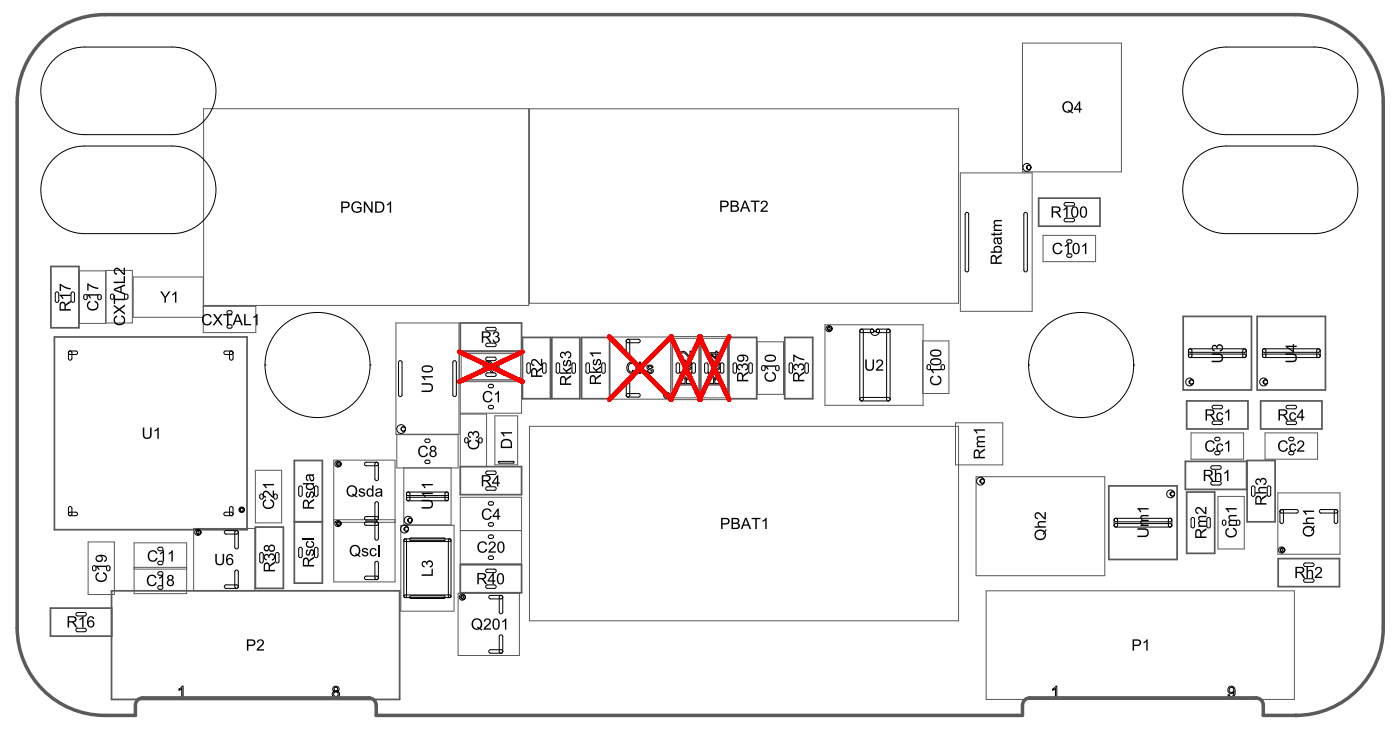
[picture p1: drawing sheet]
<svg xmlns="http://www.w3.org/2000/svg" width="266mm" height="141mm" viewBox="0 0 266 141" stroke-linecap="round" stroke-linejoin="round" font-family="sans-serif">
<g fill="none" stroke="#5a5a5a" stroke-width=".33">
<path d="M197.3 37.6h11.7v5.4h-11.7zM9.7 50.6h5.3v11.7h-5.3zM10.3 64h36.6v36.6h-36.6zM87.5 61.4h11.6v5.3h-11.6zM99.3 64.1h5.3v11.6h-5.3zM104.8 64.1h5.4v11.6h-5.4zM110.5 64.1h5.3v11.6h-5.3zM138.4 64.1h5.4v11.6h-5.4zM149.1 64.1h5.3v11.6h-5.3zM224.8 60.1h13v14h-13zM225.5 76.2h11.6v5.3h-11.6zM238.9 60.1h12.9v14h-12.9z"/>
<path d="M239.5 76.2h11.7v5.3h-11.7zM55.9 87.5h5.3v23.3h-5.3zM55.9 99.1h5.3M87.5 88.6h11.6v5.4h-11.6zM225.2 87.6h11.7v5.4h-11.7zM225.5 93.5h5.3v11.6h-5.3zM236.9 87.5h5.4v11.6h-5.4zM9.6 115.5h11.6v5.3h-11.6zM21.2 112.2h54.7v20.7h-54.7zM48.5 100.1h5.3v11.7h-5.3zM87.5 107.3h11.6v5.3h-11.6zM210.7 106.3v-14h12.9v14h-12.9"/>
<path d="M242.8 106.1h11.7v5.3h-11.7z"/>
</g>
<g fill="none" stroke="#5a5a5a" stroke-width=".19">
<path d="M194.3 8.2h18.8v24.4h-18.8zM38.7 20.6h61.7v37.4h-61.7zM100.6 20.7h81.5v36.9h-81.5zM182.5 32.8h13.6v26.3h-13.6zM15.1 51.5h5v9.9h-5zM20.2 51.4h4.9v10h-4.9zM38.6 58.2h10v5h-10v-10.6h-13.3v7.7h13.3M198.2 44.7h10v5h-10zM75.2 61.4h12v21.1h-12zM87.3 66.9l.3 .1v5.3l-.1 .2-.2-.2zM87.3 66.9l11.8-.1 .2 .2-.2 .2h-11.6zM87.5 72.2l-.2 .1 .2 .2h11.6l.2-.2-.2-.1"/>
<path d="M87.5 72.2v6.3h11.6v-6.3M87.5 78.7h4.9v9.9h-4.9zM87.5 72.2h11.6M94 79h4.3v9.3h-4.3zM99 66.9l.3 .1v5.3l-.2 .2-.2-.2zM115.8 64h11.7v11.8h-11.7zM127.5 64.1l.1-.2 .2 .2v11.6l-.2 .2-.1-.2M127.5 75.6h5.5l.1 .1-.1 .2h-5.4zM127.5 64l5.5-.1 .1 .2-.1 .2h-5.4zM132.8 64l.3 .1v11.6l-.1 .2-.2-.2zM132.9 64l.3 .1v11.6l-.2 .2-.1-.2zM132.9 75.6h5.5l.1 .1-.1 .2h-5.4z"/>
<path d="M132.9 64l5.5-.1 .1 .2-.1 .2h-5.4zM138.2 64l.3 .1v11.6l-.1 .2-.2-.2zM143.9 64.9h5v10h-5zM175.3 64.8h5v9.9h-5zM175.4 61.7v15.3h-18.7v-15.3h18.7M48.5 89.3h5v10h-5zM63.4 87.4h11.7v23.1h-11.7zM63.4 99.2h11.7M63.4 98.7h11.7M75.4 82.6h11.6v6.3h-11.6zM76.2 99.8h10.1v16.3h-10.1zM76.7 88.9v10.8h9v-10.8"/>
<path d="M87.5 94.5h11.6v12.6h-11.6zM100.6 81h81.5v36.9h-81.5zM181.5 80.3h9v8h-9zM185.4 90.6h24.5v18.8h-24.5zM226.3 82.2h10v5h-10zM231.4 94.3h5v10h-5zM240.4 82.2h9.9v5h-9.9zM242.8 93.6h11.8v11.7h-11.8zM16.7 102.9h5v10h-5zM25.5 103.1h10v9.7h-10zM25.5 107.8h10M25.5 108.1h10"/>
<path d="M36.8 100.4h11.6v11.8h-11.6zM87 112.7h11.7v11.8h-11.7zM87.5 100.8h11.6M187.3 112.2h58.6v20.7h-58.6M187.4 112.2v20.7"/>
</g>
<path d="M87.3 66.8l12 5.7M99.3 66.8l-12 5.7M115.7 63.9l11.8 12M127.5 63.9l5.6 12M127.5 63.9l-11.8 12M132.9 63.9l5.6 12M133.1 63.9l-5.6 12M138.5 63.9l-5.6 12" fill="none" stroke="#f00" stroke-width=".85"/>
<g fill="none" stroke="#000" stroke-width=".19">
<path d="M202.3 38.5h1.5a.33 .33 0 0 1 .4 .3 .33 .33 0 0 1-.4 .3h-1.3a.33 .33 0 0 1-.3-.2 .33 .33 0 0 1 .1-.4zM10.7 55.5a.33 .33 0 0 1 .5 .3v1.3a.33 .33 0 0 1-.4 .3 .33 .33 0 0 1-.3-.3v-1.3zM13.7 55.5a.33 .33 0 0 1 .5 .3v1.3a.33 .33 0 0 1-.4 .3 .33 .33 0 0 1-.3-.3v-1.3zM16.1 56a.33 .33 0 0 1 .5 .3v.3a.33 .33 0 0 1-.4 .3 .33 .33 0 0 1-.3-.3zM18.7 56a.33 .33 0 0 1 .5 .3v.3a.33 .33 0 0 1-.3 .3 .33 .33 0 0 1-.3-.3zM21.1 55.9a.33 .33 0 0 1 .5 .3v.3a.33 .33 0 0 1-.3 .4 .33 .33 0 0 1-.3-.4zM23.8 55.9a.33 .33 0 0 1 .5 .3v.3a.33 .33 0 0 1-.3 .4 .33 .33 0 0 1-.4-.4zM43.3 59.1l.5-.1a.33 .33 0 0 1 .3 .4 .33 .33 0 0 1-.3 .3h-.4a.33 .33 0 0 1-.3-.3 .33 .33 0 0 1 .2-.3zM183.5 40.4a.33 .33 0 0 1 .5 .3v10.6a.33 .33 0 0 1-.3 .4 .33 .33 0 0 1-.3-.4v-10.6zM194.6 40.5a.33 .33 0 0 1 .3-.2 .33 .33 0 0 1 .3 .4v10.6a.33 .33 0 0 1-.3 .4 .33 .33 0 0 1-.4-.4zM202.3 41.5h1.5a.33 .33 0 0 1 .4 .3 .33 .33 0 0 1-.4 .3h-1.3a.33 .33 0 0 1-.3-.2 .33 .33 0 0 1 .1-.4zM202.7 48.4l.6-.2a.33 .33 0 0 1 .4 .3 .33 .33 0 0 1-.4 .4h-.3a.33 .33 0 0 1-.3-.5z"/>
<path d="M202.7 45.7l.6-.2a.33 .33 0 0 1 .4 .4 .33 .33 0 0 1-.4 .3h-.3a.33 .33 0 0 1-.3-.5zM13.2 66.7h1.2a.33 .33 0 0 1 .3 .3 .33 .33 0 0 1-.3 .3h-1.1a.33 .33 0 0 1-.3-.2 .33 .33 0 0 1 .2-.4zM13.2 66.7a.33 .33 0 0 1 .5 .3v1.1a.33 .33 0 0 1-.4 .3 .33 .33 0 0 1-.3-.3v-1.1zM42.7 66.7h1.2a.33 .33 0 0 1 .4 .3 .33 .33 0 0 1-.4 .3h-1a.33 .33 0 0 1-.4-.2 .33 .33 0 0 1 .2-.4zM43.3 61.7h.5a.33 .33 0 0 1 .3 .3 .33 .33 0 0 1-.3 .3h-.4a.33 .33 0 0 1-.3-.2 .33 .33 0 0 1 .2-.4zM43.8 66.7a.33 .33 0 0 1 .5 .3v1.1a.33 .33 0 0 1-.4 .3 .33 .33 0 0 1-.3-.3v-1.1zM75.9 68.6a.33 .33 0 0 1 .5 .2v6.2a.33 .33 0 0 1-.3 .3 .33 .33 0 0 1-.4-.3v-6.2zM86.2 68.6a.33 .33 0 0 1 .5 .2v6.2a.33 .33 0 0 1-.3 .3 .33 .33 0 0 1-.4-.3v-6.2zM91.8 68.6h1.2l.4 .2v.7l-.5 .3 .8 1h-.4l-.5-.8-.4-.2h-.3v1h-.3zM92.1 68.9h.9l.2 .2v.3l-.3 .1-.8 .1zM92.4 70.9l1.5-.1a.33 .33 0 0 1 .4 .4 .33 .33 0 0 1-.4 .3h-1.3a.33 .33 0 0 1-.3-.2 .33 .33 0 0 1 .1-.4zM92.4 67.9l1.5-.1a.33 .33 0 0 1 .4 .4 .33 .33 0 0 1-.4 .3h-1.3a.33 .33 0 0 1-.3-.2 .33 .33 0 0 1 .1-.4z"/>
<path d="M92.4 62.2h1.5a.33 .33 0 0 1 .4 .3 .33 .33 0 0 1-.4 .3h-1.3a.33 .33 0 0 1-.3-.2 .33 .33 0 0 1 .1-.4zM92.4 65.2h1.5a.33 .33 0 0 1 .4 .3 .33 .33 0 0 1-.4 .3h-1.3a.33 .33 0 0 1-.3-.2 .33 .33 0 0 1 .1-.4zM92.9 73h.5a.33 .33 0 0 1 .4 .3 .33 .33 0 0 1-.4 .4h-.3a.33 .33 0 0 1-.3-.3 .33 .33 0 0 1 .1-.4zM92.9 77h.5a.33 .33 0 0 1 .4 .3 .33 .33 0 0 1-.4 .4h-.3a.33 .33 0 0 1-.3-.3 .33 .33 0 0 1 .1-.4zM94 69.1l.6-.5h.2v2.2h-.2v-1.7l-.6 .3zM100.3 69a.33 .33 0 0 1 .5 .3v1.3a.33 .33 0 0 1-.4 .3 .33 .33 0 0 1-.3-.3v-1.3zM103.3 69a.33 .33 0 0 1 .5 .3v1.3a.33 .33 0 0 1-.4 .3 .33 .33 0 0 1-.3-.3v-1.3zM105.8 69a.33 .33 0 0 1 .5 .3v1.3a.33 .33 0 0 1-.3 .3 .33 .33 0 0 1-.3-.3v-1.3zM108.8 69a.33 .33 0 0 1 .5 .3v1.3a.33 .33 0 0 1-.3 .3 .33 .33 0 0 1-.3-.3v-1.3zM111.5 69a.33 .33 0 0 1 .5 .3v1.3a.33 .33 0 0 1-.3 .3 .33 .33 0 0 1-.4-.3v-1.3zM114.5 69a.33 .33 0 0 1 .5 .3v1.3a.33 .33 0 0 1-.3 .3 .33 .33 0 0 1-.4-.3v-1.3zM119.1 74.8h2.2a.33 .33 0 0 1 .3 .3 .33 .33 0 0 1-.3 .3h-2a.33 .33 0 0 1-.3-.2 .33 .33 0 0 1 .1-.4z"/>
<path d="M119.1 64.5l2.2-.1a.33 .33 0 0 1 .3 .4 .33 .33 0 0 1-.3 .3h-2a.33 .33 0 0 1-.3-.2 .33 .33 0 0 1 .1-.4zM119.1 64.5a.33 .33 0 0 1 .5 .3v2.8a.33 .33 0 0 1-.3 .3 .33 .33 0 0 1-.3-.3v-2.8zM119.1 72a.33 .33 0 0 1 .5 .3v2.8a.33 .33 0 0 1-.3 .3 .33 .33 0 0 1-.3-.3v-2.8zM119.4 69l.7-.2 .6 .2 .4 .6-.1 .8a.26 .26 0 0 0-.2 .3 .26 .26 0 0 0 .4 .2l-.1 .2-.5-.3-.6 .1-.6-.2-.3-.9zM119.6 69.2l.4-.2 .5 .1 .3 .4v.5a.35 .35 0 0 1-.1 .5 .35 .35 0 0 1-.5-.2l-.1 .2 .3 .2h-.5l-.4-.3-.1-.6zM121.5 68.8h.2v1.2l.7-.6h.3l-.6 .6 .7 .9h-.4l-.5-.8-.2 .2v.6h-.2zM123 69.5l.5-.2 .5 .2 .1 .3h-.3l-.3-.2-.3 .2 .9 .4v.4l-.2 .3h-.6l-.4-.2v-.2l.2-.1 .3 .3 .5-.2-.1-.1-.8-.4-.1-.2zM128.6 69a.33 .33 0 0 1 .5 .3v1.3a.33 .33 0 0 1-.3 .3 .33 .33 0 0 1-.3-.3v-1.3zM129.4 66.9l.3-.2 .4 .1 1 1v-1.1h.2v1.4l-.4-.1-.8-.9-.3-.1-.3 .1-.1 .3 .1 .3 .3 .1v.3l-.3-.1-.3-.5zM129.4 71.6l.3-.2 .4 .1 .3 .5 .9-.8v.4l-.7 .5-.2 .4v.3h.9v.3h-2.1v-1.2zM129.5 71.8l.3-.1 .3 .2 .1 .9h-.8zM129.8 69.8l.6 .6 .9-.7v.3l-.7 .6 .1 .1h.6v.3h-2.1v-.3h1.2l-.6-.6z"/>
<path d="M129.9 68.5l.3-.1v.2l-.2 .4 .2 .3 .4-.9h.5l.3 .4-.1 .6-.4 .2-.1-.2 .3-.2 .1-.2-.1-.3-.2-.1-.4 .9h-.5l-.2-.4zM131.6 69a.33 .33 0 0 1 .5 .3v1.3a.33 .33 0 0 1-.3 .3 .33 .33 0 0 1-.3-.3v-1.3zM134 69a.33 .33 0 0 1 .5 .3v1.3a.33 .33 0 0 1-.3 .3 .33 .33 0 0 1-.3-.3v-1.3zM134.6 67h1.4v-.3h.2v.3h.6v.3h-.6v.9h-.2l-1.4-1zM134.8 71.6l.3-.2 .4 .1 .3 .5 1-.8v.4l-.8 .5-.2 .4v.3h1v.3h-2.2v-1.2zM135 71.8l.2-.1 .3 .2 .1 .9h-.7zM135 67.3h1v.6zM135.2 69.8l.6 .6 1-.7v.3l-.8 .6 .1 .1h.7v.3h-2.2v-.3h1.2l-.6-.6zM135.3 68.5l.3-.1v.2l-.2 .4 .2 .3 .4-.9h.6l.2 .4-.1 .6-.4 .2v-.2l.2-.2 .1-.2-.1-.3-.2-.1-.4 .9h-.5l-.2-.4zM137 69a.33 .33 0 0 1 .5 .3v1.3a.33 .33 0 0 1-.3 .3 .33 .33 0 0 1-.3-.3v-1.3zM139.4 69a.33 .33 0 0 1 .5 .3v1.3a.33 .33 0 0 1-.3 .3 .33 .33 0 0 1-.3-.3v-1.3zM142.4 69a.33 .33 0 0 1 .5 .3v1.3a.33 .33 0 0 1-.3 .3 .33 .33 0 0 1-.3-.3v-1.3z"/>
<path d="M144.9 69.5a.33 .33 0 0 1 .5 .3v.3a.33 .33 0 0 1-.4 .3 .33 .33 0 0 1-.3-.3zM147.5 69.5a.33 .33 0 0 1 .5 .3v.3a.33 .33 0 0 1-.3 .3 .33 .33 0 0 1-.3-.3zM150.1 69a.33 .33 0 0 1 .5 .3v1.3a.33 .33 0 0 1-.3 .3 .33 .33 0 0 1-.4-.3v-1.3zM153.1 69a.33 .33 0 0 1 .5 .3v1.3a.33 .33 0 0 1-.3 .3 .33 .33 0 0 1-.4-.3v-1.3zM163.4 75.7l.3-.2h5.1a.33 .33 0 0 1 .3 .3 .33 .33 0 0 1-.3 .4h-5.1a.33 .33 0 0 1-.3-.5zM163.4 62.7l.3-.2h2a.33 .33 0 0 1 .3 .3 .33 .33 0 0 1-.3 .4h-2a.33 .33 0 0 1-.3-.5zM163.4 62.7a.33 .33 0 0 1 .4-.2 .33 .33 0 0 1 .2 .3v13a.33 .33 0 0 1-.3 .4 .33 .33 0 0 1-.3-.4zM165.4 62.8a.87 .87 0 0 0 .8 .9 .87 .87 0 0 0 .9-.9M166 62.8l.2 .3 .2-.3M166.6 62.6l2.2-.1a.33 .33 0 0 1 .3 .3 .33 .33 0 0 1-.3 .4h-2a.33 .33 0 0 1-.3-.3 .33 .33 0 0 1 .1-.3zM168.6 62.6a.33 .33 0 0 1 .5 .2v13a.33 .33 0 0 1-.3 .4 .33 .33 0 0 1-.3-.4v-13zM176.3 69.3a.33 .33 0 0 1 .5 .3v.3a.33 .33 0 0 1-.3 .4 .33 .33 0 0 1-.4-.4z"/>
<path d="M179 69.3a.33 .33 0 0 1 .5 .3v.3a.33 .33 0 0 1-.4 .4 .33 .33 0 0 1-.3-.4zM225.8 67.4l.3-.1h10.3a.33 .33 0 0 1 .4 .3 .33 .33 0 0 1-.4 .3h-10.3a.33 .33 0 0 1-.3-.5zM226 66.3a.33 .33 0 0 1 .5 .3v1a.33 .33 0 0 1-.4 .3 .33 .33 0 0 1-.3-.3v-1zM226 66.3h10.4a.33 .33 0 0 1 .4 .3 .33 .33 0 0 1-.4 .3h-10.3a.33 .33 0 0 1-.3-.2 .33 .33 0 0 1 .2-.4zM230.5 77h1.5a.33 .33 0 0 1 .3 .3 .33 .33 0 0 1-.3 .4h-1.4a.33 .33 0 0 1-.3-.3 .33 .33 0 0 1 .2-.4zM236.3 66.3a.33 .33 0 0 1 .5 .3v1a.33 .33 0 0 1-.4 .3 .33 .33 0 0 1-.3-.3v-1zM240 66.3a.33 .33 0 0 1 .5 .3v1a.33 .33 0 0 1-.3 .3 .33 .33 0 0 1-.3-.3v-1zM240 67.3h10.5a.33 .33 0 0 1 .3 .3 .33 .33 0 0 1-.3 .3h-10.3a.33 .33 0 0 1-.3-.2 .33 .33 0 0 1 .1-.4zM240 66.3h10.5a.33 .33 0 0 1 .3 .3 .33 .33 0 0 1-.3 .3h-10.3a.33 .33 0 0 1-.3-.2 .33 .33 0 0 1 .1-.4zM244.5 77h1.5a.33 .33 0 0 1 .3 .3 .33 .33 0 0 1-.3 .4h-1.3a.33 .33 0 0 1-.3-.3 .33 .33 0 0 1 .1-.4zM250.3 66.3a.33 .33 0 0 1 .5 .3v1a.33 .33 0 0 1-.3 .3 .33 .33 0 0 1-.3-.3v-1zM13.2 96.3a.33 .33 0 0 1 .5 .2v1.1a.33 .33 0 0 1-.4 .4 .33 .33 0 0 1-.3-.4v-1.1z"/>
<path d="M13.2 97.3h1.2a.33 .33 0 0 1 .3 .3 .33 .33 0 0 1-.3 .4h-1.1a.33 .33 0 0 1-.3-.3 .33 .33 0 0 1 .2-.4zM42.7 97.3h1.2a.33 .33 0 0 1 .4 .3 .33 .33 0 0 1-.4 .4h-1a.33 .33 0 0 1-.4-.3 .33 .33 0 0 1 .2-.4zM43.8 96.3a.33 .33 0 0 1 .5 .2v1.1a.33 .33 0 0 1-.4 .4 .33 .33 0 0 1-.3-.4v-1.1zM49.5 93.9a.33 .33 0 0 1 .5 .3v.3a.33 .33 0 0 1-.3 .3 .33 .33 0 0 1-.3-.3zM52.2 93.9a.33 .33 0 0 1 .5 .3v.3a.33 .33 0 0 1-.4 .3 .33 .33 0 0 1-.3-.3zM56.8 92.5a.33 .33 0 0 1 .4-.2 .33 .33 0 0 1 .2 .3v1.4a.33 .33 0 0 1-.3 .3 .33 .33 0 0 1-.3-.3zM59.9 92.3a.33 .33 0 0 1 .5 .3v1.4a.33 .33 0 0 1-.3 .3 .33 .33 0 0 1-.3-.3v-1.4zM69.4 98.2l2.2-.1a.33 .33 0 0 1 .3 .4 .33 .33 0 0 1-.3 .3h-2a.33 .33 0 0 1-.4-.3 .33 .33 0 0 1 .2-.3zM69.4 87.9l2.2-.1a.33 .33 0 0 1 .3 .3 .33 .33 0 0 1-.3 .4h-2a.33 .33 0 0 1-.4-.3 .33 .33 0 0 1 .2-.3zM69.4 99.2l2.2-.1a.33 .33 0 0 1 .3 .4 .33 .33 0 0 1-.3 .3h-2a.33 .33 0 0 1-.4-.3 .33 .33 0 0 1 .2-.3zM71.3 95.5a.33 .33 0 0 1 .3-.2 .33 .33 0 0 1 .3 .3v2.9a.33 .33 0 0 1-.3 .3 .33 .33 0 0 1-.4-.3zM71.3 99.3a.33 .33 0 0 1 .3-.2 .33 .33 0 0 1 .3 .4v2.8a.33 .33 0 0 1-.3 .3 .33 .33 0 0 1-.4-.3z"/>
<path d="M71.4 87.9a.33 .33 0 0 1 .5 .2v2.9a.33 .33 0 0 1-.3 .3 .33 .33 0 0 1-.4-.3v-2.9zM76.2 81.5h.1M77.4 93.5a.33 .33 0 0 1 .5 .3v1a.33 .33 0 0 1-.3 .3 .33 .33 0 0 1-.4-.3v-1zM77.4 94.5h7.5a.33 .33 0 0 1 .3 .3 .33 .33 0 0 1-.3 .3h-7.3a.33 .33 0 0 1-.4-.2 .33 .33 0 0 1 .2-.4zM77.4 93.5h7.5a.33 .33 0 0 1 .3 .3 .33 .33 0 0 1-.3 .3h-7.3a.33 .33 0 0 1-.4-.2 .33 .33 0 0 1 .2-.4zM80.9 87.4h.5a.33 .33 0 0 1 .3 .3 .33 .33 0 0 1-.3 .4h-.4a.33 .33 0 0 1-.3-.3 .33 .33 0 0 1 .2-.4zM80.9 83.4h.5a.33 .33 0 0 1 .3 .3 .33 .33 0 0 1-.3 .4h-.4a.33 .33 0 0 1-.3-.3 .33 .33 0 0 1 .2-.4zM84.7 93.5a.33 .33 0 0 1 .5 .3v1a.33 .33 0 0 1-.3 .3 .33 .33 0 0 1-.4-.3v-1zM88.4 83.2a.33 .33 0 0 1 .5 .3v.3a.33 .33 0 0 1-.3 .3 .33 .33 0 0 1-.3-.3zM91.1 83.2a.33 .33 0 0 1 .5 .3v.3a.33 .33 0 0 1-.3 .3 .33 .33 0 0 1-.4-.3zM92.4 89.5h1.5a.33 .33 0 0 1 .4 .3 .33 .33 0 0 1-.4 .3h-1.3a.33 .33 0 0 1-.3-.2 .33 .33 0 0 1 .1-.4zM92.4 92.5h1.5a.33 .33 0 0 1 .4 .3 .33 .33 0 0 1-.4 .3h-1.3a.33 .33 0 0 1-.3-.2 .33 .33 0 0 1 .1-.4z"/>
<path d="M92.9 95.3h.5a.33 .33 0 0 1 .4 .3 .33 .33 0 0 1-.4 .4h-.3a.33 .33 0 0 1-.3-.3 .33 .33 0 0 1 .1-.4zM92.9 99.3h.5a.33 .33 0 0 1 .4 .3 .33 .33 0 0 1-.4 .4h-.3a.33 .33 0 0 1-.3-.3 .33 .33 0 0 1 .1-.4zM94.7 87.7l2.8-.1 .2 .2-.2 .2h-2.6zM211.8 98.5a.33 .33 0 0 1 .5 .3v1a.33 .33 0 0 1-.3 .3 .33 .33 0 0 1-.3-.3v-1zM211.8 99.5h10.5a.33 .33 0 0 1 .4 .3 .33 .33 0 0 1-.4 .3h-10.3a.33 .33 0 0 1-.3-.2 .33 .33 0 0 1 .1-.4zM211.8 98.5h10.5a.33 .33 0 0 1 .4 .3 .33 .33 0 0 1-.4 .3h-10.3a.33 .33 0 0 1-.3-.2 .33 .33 0 0 1 .1-.4zM222.1 98.5a.34 .34 0 0 1 .6 .3v1a.33 .33 0 0 1-.4 .3 .33 .33 0 0 1-.3-.3v-1zM226.5 98.3a.33 .33 0 0 1 .5 .3v1.4a.33 .33 0 0 1-.4 .3 .33 .33 0 0 1-.3-.3v-1.4zM229.5 98.3a.33 .33 0 0 1 .5 .3v1.4a.33 .33 0 0 1-.4 .3 .33 .33 0 0 1-.3-.3v-1.4zM230.2 91.5h1.5a.33 .33 0 0 1 .3 .3 .33 .33 0 0 1-.3 .3h-1.3a.33 .33 0 0 1-.4-.2 .33 .33 0 0 1 .2-.4zM230.2 88.5h1.5a.33 .33 0 0 1 .3 .3 .33 .33 0 0 1-.3 .3h-1.3a.33 .33 0 0 1-.4-.2 .33 .33 0 0 1 .2-.4zM230.5 80h1.5a.33 .33 0 0 1 .3 .3 .33 .33 0 0 1-.3 .4h-1.4a.33 .33 0 0 1-.3-.3 .33 .33 0 0 1 .2-.4z"/>
<path d="M231 83.1h.5a.33 .33 0 0 1 .3 .3 .33 .33 0 0 1-.3 .3h-.4a.33 .33 0 0 1-.3-.2 .33 .33 0 0 1 .2-.4zM231 85.8l.5-.1a.33 .33 0 0 1 .3 .4 .33 .33 0 0 1-.3 .3h-.4a.33 .33 0 0 1-.3-.3 .33 .33 0 0 1 .2-.3zM232.4 98.8a.33 .33 0 0 1 .5 .3v.4a.33 .33 0 0 1-.3 .3 .33 .33 0 0 1-.4-.3zM235.6 99.1v.4M235.6 99.1a.33 .33 0 0 0-.4-.3 .33 .33 0 0 0-.3 .3v.4a.33 .33 0 0 0 .3 .3 .33 .33 0 0 0 .4-.3M237.9 92.3a.33 .33 0 0 1 .5 .3v1.4a.33 .33 0 0 1-.3 .3 .33 .33 0 0 1-.3-.3v-1.4zM240.9 92.3a.33 .33 0 0 1 .5 .3v1.4a.33 .33 0 0 1-.3 .3 .33 .33 0 0 1-.3-.3v-1.4zM243.3 96.8a.33 .33 0 0 1 .5 .3v2a.33 .33 0 0 1-.3 .4 .33 .33 0 0 1-.3-.4v-2zM243.3 96.8h3a.33 .33 0 0 1 .4 .3 .33 .33 0 0 1-.4 .4h-2.8a.33 .33 0 0 1-.3-.3 .33 .33 0 0 1 .1-.4zM244.5 80h1.5a.33 .33 0 0 1 .3 .3 .33 .33 0 0 1-.3 .4h-1.3a.33 .33 0 0 1-.3-.3 .33 .33 0 0 1 .1-.4zM245 83.1h.5a.33 .33 0 0 1 .3 .3 .33 .33 0 0 1-.3 .3h-.3a.33 .33 0 0 1-.3-.2 .33 .33 0 0 1 .1-.4zM245 85.8l.5-.1a.33 .33 0 0 1 .3 .4 .33 .33 0 0 1-.3 .3h-.3a.33 .33 0 0 1-.3-.3 .33 .33 0 0 1 .1-.3z"/>
<path d="M250.8 96.8h3a.33 .33 0 0 1 .4 .3 .33 .33 0 0 1-.4 .4h-2.8a.33 .33 0 0 1-.3-.3 .33 .33 0 0 1 .1-.4zM253.5 97a.33 .33 0 0 1 .4-.2 .33 .33 0 0 1 .3 .3v2a.33 .33 0 0 1-.4 .4 .33 .33 0 0 1-.3-.4zM14.6 116.4l1.5-.1a.33 .33 0 0 1 .3 .4 .33 .33 0 0 1-.3 .3h-1.4a.33 .33 0 0 1-.3-.2 .33 .33 0 0 1 .2-.4zM14.6 119.4l1.5-.1a.33 .33 0 0 1 .3 .4 .33 .33 0 0 1-.3 .3h-1.4a.33 .33 0 0 1-.3-.2 .33 .33 0 0 1 .2-.4zM17.7 107.5a.33 .33 0 0 1 .5 .3v.3a.33 .33 0 0 1-.3 .3 .33 .33 0 0 1-.3-.3zM20.4 107.5a.33 .33 0 0 1 .5 .3v.3a.33 .33 0 0 1-.3 .3 .33 .33 0 0 1-.4-.3zM30.1 108.7l.5-.1a.33 .33 0 0 1 .4 .3 .33 .33 0 0 1-.4 .4h-.3a.33 .33 0 0 1-.3-.3 .33 .33 0 0 1 .1-.3zM30.1 111.3h.5a.33 .33 0 0 1 .4 .3 .33 .33 0 0 1-.4 .3h-.3a.33 .33 0 0 1-.3-.2 .33 .33 0 0 1 .1-.4zM30.1 104l.5-.1a.33 .33 0 0 1 .4 .4 .33 .33 0 0 1-.4 .3h-.3a.33 .33 0 0 1-.3-.2 .33 .33 0 0 1 .1-.4zM30.3 107.3a.33 .33 0 0 1-.3-.4 .33 .33 0 0 1 .3-.3h.3a.33 .33 0 0 1 .4 .3 .33 .33 0 0 1-.4 .4M30.3 107.3h.3M42.7 111.3l.2-.2h2a.33 .33 0 0 1 .4 .3 .33 .33 0 0 1-.4 .4h-2a.33 .33 0 0 1-.2-.5z"/>
<path d="M42.7 101l.2-.2h2a.33 .33 0 0 1 .4 .3 .33 .33 0 0 1-.4 .4h-2a.33 .33 0 0 1-.2-.5zM44.8 108.3a.33 .33 0 0 1 .5 .3v2.8a.33 .33 0 0 1-.4 .4 .33 .33 0 0 1-.3-.4v-2.8zM44.8 100.8a.33 .33 0 0 1 .5 .3v2.8a.33 .33 0 0 1-.4 .4 .33 .33 0 0 1-.3-.4v-2.8zM49.5 105a.33 .33 0 0 1 .5 .3v1.3a.33 .33 0 0 1-.3 .3 .33 .33 0 0 1-.3-.3v-1.3zM52.5 105a.33 .33 0 0 1 .5 .3v1.3a.33 .33 0 0 1-.3 .3 .33 .33 0 0 1-.4-.3v-1.3zM56.8 104.1a.33 .33 0 0 1 .4-.1 .33 .33 0 0 1 .2 .3v1.3a.33 .33 0 0 1-.3 .3 .33 .33 0 0 1-.3-.3zM59.9 104a.33 .33 0 0 1 .5 .3v1.3a.33 .33 0 0 1-.3 .3 .33 .33 0 0 1-.3-.3v-1.3zM69.4 109.5l2.2-.1a.33 .33 0 0 1 .3 .4 .33 .33 0 0 1-.3 .3h-2a.33 .33 0 0 1-.4-.2 .33 .33 0 0 1 .2-.4zM71.3 106.8a.33 .33 0 0 1 .3-.2 .33 .33 0 0 1 .3 .3v2.9a.33 .33 0 0 1-.3 .3 .33 .33 0 0 1-.4-.3zM76.8 102.4h.2l.2 .2v10.7l-.2 .2-.3-.2zM76.8 113.1l8.6-.1 .3 .3-.3 .2h-8.4l-.3-.2zM76.8 102.4h8.6l.3 .2-.3 .3h-8.4l-.3-.3z"/>
<path d="M77.9 113.3l6.4-.1 .3 .2-.3 .3h-6.2l-.2-.1zM77.9 102.3l6.4-.1 .3 .2-.3 .3h-6.2l-.2-.1zM85.3 102.4h.3l.1 .2v10.7l-.3 .2-.2-.2zM92.4 111.1h1.5a.33 .33 0 0 1 .4 .3 .33 .33 0 0 1-.4 .4h-1.3a.33 .33 0 0 1-.3-.3 .33 .33 0 0 1 .1-.4zM92.4 108.2l1.5-.1a.33 .33 0 0 1 .4 .3 .33 .33 0 0 1-.4 .4h-1.3a.33 .33 0 0 1-.3-.3 .33 .33 0 0 1 .1-.3zM92.9 101.7l.5-.1a.33 .33 0 0 1 .4 .4 .33 .33 0 0 1-.4 .3h-.3a.33 .33 0 0 1-.3-.3 .33 .33 0 0 1 .1-.3zM92.9 105.7l.5-.1a.33 .33 0 0 1 .4 .3 .33 .33 0 0 1-.4 .4h-.3a.33 .33 0 0 1-.3-.3 .33 .33 0 0 1 .1-.3zM93 113.1h2.2a.33 .33 0 0 1 .3 .3 .33 .33 0 0 1-.3 .4h-2a.33 .33 0 0 1-.3-.3 .33 .33 0 0 1 .1-.4zM95 113.1a.33 .33 0 0 1 .5 .3v2.9a.33 .33 0 0 1-.3 .3 .33 .33 0 0 1-.3-.3v-2.9zM247.8 110l1.5-.1a.33 .33 0 0 1 .4 .4 .33 .33 0 0 1-.4 .3h-1.3a.33 .33 0 0 1-.3-.2 .33 .33 0 0 1 .1-.4zM247.8 107l1.5-.1a.33 .33 0 0 1 .4 .4 .33 .33 0 0 1-.4 .3h-1.3a.33 .33 0 0 1-.3-.2 .33 .33 0 0 1 .1-.4zM34 130.9l.6-.6h.2v2.2h-.3v-1.7l-.5 .3z"/>
<path d="M63.4 130.5l.6-.1 .4 .3v.4l-.3 .2 .3 .2 .1 .4-.4 .6h-.5l-.4-.4v-.5l.3-.3-.3-.3zM93 123.5l2.2-.1a.33 .33 0 0 1 .3 .3 .33 .33 0 0 1-.3 .4h-2a.33 .33 0 0 1-.3-.3 .33 .33 0 0 1 .1-.3zM95 120.6a.33 .33 0 0 1 .5 .3v2.8a.33 .33 0 0 1-.3 .4 .33 .33 0 0 1-.3-.4v-2.8zM200 130.9l.6-.6h.2v2.2h-.3v-1.7l-.5 .3zM233.5 130.5l.6-.1 .5 .4v1.2l-.5 .5h-.5l-.3-.4v-.1h.3l.1 .3h.4l.3-.6v-.2l-.4 .3-.5-.2-.2-.6z"/>
<circle cx="195.1" cy="31.8" r=".75"/>
<circle cx="195.1" cy="31.8" r=".08"/>
<circle cx="195.4" cy="31.8" r=".42"/>
<circle cx="126.7" cy="75.1" r=".58"/>
<circle cx="126.7" cy="75.1" r=".25"/>
<circle cx="126.8" cy="75.1" r=".42"/>
<circle cx="157.5" cy="62.4" r=".58"/>
<circle cx="157.5" cy="62.4" r=".25"/>
<circle cx="157.7" cy="62.4" r=".42"/>
<circle cx="165.7" cy="62.8" r=".33"/>
<circle cx="166.8" cy="62.8" r=".33"/>
<circle cx="226" cy="72.6" r=".75"/>
<circle cx="226" cy="72.6" r=".08"/>
<circle cx="226.4" cy="72.6" r=".42"/>
<circle cx="240.1" cy="72.6" r=".75"/>
<circle cx="240.1" cy="72.6" r=".08"/>
<circle cx="240.4" cy="72.6" r=".42"/>
<circle cx="45.9" cy="96.8" r=".52"/>
<circle cx="45.9" cy="96.8" r=".32"/>
<circle cx="46" cy="96.8" r=".42"/>
<circle cx="64.2" cy="99.5" r=".58"/>
<circle cx="64.2" cy="88.1" r=".58"/>
<circle cx="64.2" cy="88.1" r=".25"/>
<circle cx="64.2" cy="99.5" r=".25"/>
<circle cx="64.4" cy="99.5" r=".42"/>
<circle cx="64.4" cy="88.1" r=".42"/>
<circle cx="76.2" cy="81.5" r=".83"/>
<circle cx="76.6" cy="81.5" r=".42"/>
<circle cx="77.6" cy="98.8" r=".75"/>
<circle cx="77.6" cy="98.8" r=".08"/>
<circle cx="77.9" cy="98.8" r=".42"/>
<circle cx="186.3" cy="91.4" r=".75"/>
<circle cx="186.3" cy="91.4" r=".08"/>
<circle cx="186.6" cy="91.4" r=".42"/>
<circle cx="222.4" cy="93.8" r=".75"/>
<circle cx="222.4" cy="93.8" r=".08"/>
<circle cx="222.7" cy="93.8" r=".42"/>
<circle cx="37.6" cy="101.1" r=".58"/>
<circle cx="37.6" cy="101.1" r=".25"/>
<circle cx="37.8" cy="101.1" r=".42"/>
<circle cx="76.9" cy="100.5" r=".75"/>
<circle cx="76.9" cy="100.5" r=".08"/>
<circle cx="77.2" cy="100.5" r=".42"/>
<circle cx="87.8" cy="113.4" r=".58"/>
<circle cx="87.8" cy="113.4" r=".25"/>
<circle cx="88" cy="113.4" r=".42"/>
<circle cx="243.5" cy="104.5" r=".58"/>
<circle cx="243.5" cy="104.5" r=".25"/>
<circle cx="243.7" cy="104.5" r=".42"/>
<circle cx="63.8" cy="130.9" r=".34"/>
<circle cx="63.8" cy="131.9" r=".43"/>
<circle cx="233.9" cy="131" r=".45"/>
</g>
<g fill="#000">
<path d="M67 38.5l.8-.3 .7 .3 .2 .4h-.3l-.4-.4-.7 .1-.2 .4-.1 .5 .3 .5 .6 .2 .5-.2v-.4h-.6v-.3h.9v.8l-.8 .3-.8-.2-.3-.3-.1-.5zM144.7 38.3l.5-.2 .6 .3v.6l-1 1h1.1v.2h-1.4l.1-.4 .9-.8 .1-.3-.1-.3-.3-.1-.3 .1-.1 .3h-.3zM11.3 53.9l1.3 .6 .8 .2v.3l-1-.3-.8-.5v1.1h-.3zM11.3 56h2.1v.2h-1.6l.3 .6h-.3l-.5-.7zM16.6 53.8l1.2 .6 .9 .2v.3l-1.1-.2-.8-.5v1h-.2zM16.7 57.4l.4-.2 .1 .2-.4 .5 .1 .5 .3 .2 .5 .1 .4-.1 .3-.3v-.6l-.5-.3 .1-.3 .3 .2 .4 .5-.1 .8-.7 .4-.9-.2-.5-.6v-.5zM16.5 55.9h2.2v.2h-1.7l.3 .6h-.2l-.6-.6zM21.8 51l.4-.1h.3l1 1v-1.1h.3v1.5l-.5-.2-.8-.8-.3-.2-.3 .1-.1 .3 .1 .3 .4 .1-.1 .3-.3-.1-.3-.5zM21.6 57.9l1 .7 1.2-.8v.4l-.9 .6 .9 .6v.4l-1.2-.8-1 .7v-.4l.6-.4a.18 .18 0 0 0 .2-.1 .18 .18 0 0 0-.2-.2l-.6-.4zM21.6 56h.3v.7h1.9v.3h-1.9v.7h-.3zM21.6 53.5h1.9v-1.1h.3v1.4h-2.2zM30.4 55.3h.4l.6 1.1 .7-1.1h.3l-.9 1.3v.9h-.3v-.9z"/>
<path d="M32.7 55.9l.6-.6h.2v2.2h-.2v-1.7l-.6 .3zM69.1 38.3h.3l1.1 1.6v-1.6h.3v2.1h-.3l-1.1-1.7v1.7h-.3zM73.5 38.8l.6-.5h.2v2.1h-.3v-1.7l-.5 .4zM142.6 38.1h1.7v.3h-.7v1.8h-.3v-1.8h-.7zM188.3 44.4h.5v-.3h.2v.3h1l.1-.3h.2l.1 .1-.2 .4-1.2 .1v.2h-.2v-.2h-.4zM188.9 41.9l1.4-.1v.2l-1.1 .1-.2 .2 .2 .4h1.1v.3h-1.1l-.2 .2 .2 .4h1.1v.3h-1.5v-.3h.2l-.2-.3v-.4a.19 .19 0 0 0 .2-.2 .19 .19 0 0 0-.2-.2zM200.2 46.4l.8-.3 .7 .3 .1 .3-.3 .1-.3-.4h-.6l-.2 .3-.1 .4 .1 .6 .4 .3h.5l.3-.5 .3 .1-.4 .5-.7 .2-.6-.3-.2-.8zM202 39.7l.7-.5h.1v2.1h-.2v-1.6l-.6 .3zM202.3 46.7l.6-.6h.2v2.2h-.3v-1.7l-.5 .3zM205.6 46.7l.6-.6h.2v2.2h-.3v-1.7l-.5 .3zM21.8 60.2l.4-.3 .1 .3-.5 .4 .1 .6 .4 .2 .5 .1 .4-.1 .3-.3v-.6l-.5-.3 .1-.3 .3 .1 .4 .6-.2 .8-.7 .4-.9-.2-.4-.6v-.5zM38.6 59.9l.8-.3 .7 .3 .1 .3-.3 .1-.3-.4h-.6l-.2 .3-.1 .4 .1 .7 .4 .3 .5-.1 .3-.5 .3 .1-.4 .6-.7 .1-.6-.3-.2-.8z"/>
<path d="M40.5 59.7h.3l.4 .5a.18 .18 0 0 0 .2 .3 .18 .18 0 0 0 .1-.3l.5-.5h.3l-.8 1 .8 1.1h-.3l-.6-.9-.7 .9h-.3l.8-1.1zM42.4 59.7h1.7v.2h-.7v1.9h-.3v-1.9h-.7zM46.4 59.7h.3v1.8h1v.3h-1.3zM48.1 60.2l.7-.5h.1v2.1h-.2v-1.7l-.6 .3zM80.1 72.8l1.8 .1 .3 .5v.7l-.5 .3-1.6 .1v-.3l1.6-.1 .3-.4-.2-.5-1.7-.1zM80.1 71.4h2.1v.3h-1.6l.3 .5h-.3l-.5-.6zM92 74.6l.7-.4 .7 .4 .2 .3h-.3l-.3-.4-.6 .1-.3 .3-.1 .4 .1 .6 .4 .3 .6-.1 .2-.4h.3l-.3 .6-.8 .1-.6-.3-.2-.8zM93.8 63.1l.5-.1 .5 .3v.4l-.2 .2 .3 .2 .1 .4-.2 .4-.3 .2h-.6l-.3-.4v-.2h.2l.2 .3 .3 .1 .3-.1 .1-.3-.1-.4h-.5v-.3l.5-.1-.1-.4-.3-.1-.3 .3h-.3zM94 74.8l.6-.5h.2v2.1h-.2v-1.7l-.6 .4zM101.1 68.4l.3-.2 .4 .1 1 .9v-1h.2v1.4l-.4-.2-.8-.8-.3-.1-.3 .1-.1 .3 .1 .3 .3 .1v.2l-.4-.1-.2-.4zM106.6 67l.4-.2 .4 .3 .2-.3h.5l.4 .4v.5l-.5 .4-.1-.3 .4-.3-.1-.4-.3-.1-.3 .1-.1 .5h-.2l-.1-.4-.3-.1-.3 .3 .1 .3 .3 .1-.1 .3-.1-.1-.4-.5zM107.1 68.5l.3-.1v.2l-.2 .4 .2 .3 .4-.9h.5l.2 .4v.6l-.4 .2-.1-.2 .3-.2v-.2v-.3l-.2-.1-.4 .9h-.5l-.3-.4z"/>
<path d="M107 69.8l.6 .6 .9-.7v.3l-.8 .6 .2 .1h.6v.3h-2.1v-.3h1.2l-.6-.6zM112.8 68.3l.2-.1 .1 .3-.3 .3 .2 .4 .5-.9 .5-.1 .2 .5-.1 .5-.4 .3v-.3l.2-.1 .1-.3-.1-.3-.2-.1-.4 .9-.5 .1-.2-.5zM112.6 69.6l.6 .6 1-.6v.3l-.8 .5 .2 .2h.6v.2h-2.1v-.2h1.2l-.7-.6zM112 66.9h2.2v.3h-1.7l.3 .5h-.2l-.6-.6zM140.2 69.3l.5-.2 .3 .3 .3-.3h.5l.4 .4-.1 .5-.5 .4v-.3l.4-.3-.1-.4-.3-.1-.3 .1-.1 .5h-.3l-.1-.4-.3-.1-.3 .3 .1 .3 .3 .1v.3l-.2-.1-.4-.5zM145.5 70.9l.4-.2v.3l-.4 .4 .1 .5 .3 .3h.5l.5-.1 .2-.3v-.6l-.4-.3v-.3l.4 .2 .3 .5-.1 .8-.7 .4-.9-.1-.4-.7v-.5zM145.3 69.4h2.1v.3h-1.7l.4 .5h-.3l-.5-.6zM150.7 67.3l1.3 .7 .8 .2v.2l-1-.2-.8-.5v1h-.3zM150.9 69.3l.4-.2 .4 .3 .2-.3h.5l.4 .4v.5l-.6 .4v-.3l.4-.3-.1-.4-.3-.1-.3 .1-.1 .5h-.2l-.1-.4-.3-.1-.3 .3 .1 .3 .3 .1-.1 .3-.1-.1-.4-.5zM164.4 68.3h.3v1.6l.5 .3 .5-.2 .1-1.7h.3l-.1 1.6-.2 .4-.8 .1-.5-.3zM166.6 68.5l.6-.2 .5 .3v.6l-.9 1h1v.2h-1.4l.2-.4 .8-.8 .1-.3-.1-.3-.3-.1-.3 .1-.1 .3h-.3zM176.9 71.6l.4-.2 .1 .2-.5 .5 .1 .5 .4 .2 .5 .1 .4-.1 .3-.3v-.6l-.5-.3 .1-.3 .3 .2 .4 .5-.2 .8-.7 .4-.9-.2-.4-.6v-.5z"/>
<path d="M176.7 70.1h2.1v.3h-1.6l.3 .5h-.3l-.5-.6zM230.2 67.1l1.8 .1 .4 .5-.1 .8-.5 .3h-1.6v-.3h1.7l.2-.5-.2-.5-1.7-.1zM230.4 65.6l.4-.1 .4 .3 .3-.4h.5l.3 .4v.6l-.5 .4-.1-.3 .4-.3-.1-.4-.2-.2-.4 .1-.1 .6-.2-.1-.1-.3-.3-.2-.3 .3 .1 .4 .3 .1v.2h-.2l-.4-.5zM231.3 78.5l.6-.2 .4 .3 .1 .2h-.3l-.1-.2h-.4l-.2 .4v.4l.3 .3 .3-.1 .2-.3 .2 .1-.3 .4-.5 .1-.4-.3-.1-.6zM232.8 78.3l.6-.6h.2v2.2h-.3v-1.7l-.5 .3zM244.2 67.1l1.9 .1 .3 .5-.1 .8-.5 .3h-1.6v-.3h1.7l.3-.5-.3-.5-1.7-.1zM245.2 78.5l.5-.2 .5 .3 .1 .2h-.3l-.2-.2h-.3l-.3 .4 .1 .4 .2 .3 .4-.1 .1-.3 .3 .1-.3 .4-.5 .1-.4-.3-.1-.6zM27.1 81.2h.3l.1 1.7 .4 .2 .5-.2 .1-1.7h.3v1.6l-.3 .4-.8 .2-.5-.3zM29.4 81.7l.6-.5h.2v2.1h-.3v-1.6l-.5 .3zM50.1 95.1l.4-.2 .1 .2-.4 .5 .1 .5 .3 .2 .5 .1 .4-.1 .3-.3v-.6l-.5-.3 .1-.3 .3 .2 .4 .5-.1 .8-.8 .4-.9-.2-.4-.6v-.5zM50.1 93.4l.3-.2 .4 .1 1 .9v-1h.3v1.4l-.4-.1-.8-.9-.4-.1-.3 .1-.1 .3 .2 .3 .3 .1-.1 .3-.3-.2-.3-.4zM49.9 91.9h2.2v.3h-1.7l.3 .5h-.2l-.6-.6z"/>
<path d="M58.3 93.5l.2-.1 .1 .2-.3 .4 .2 .3 .5-.9h.5l.2 .4-.1 .6-.4 .2v-.3l.2-.1 .1-.2-.1-.3-.2-.1-.4 .9h-.5l-.2-.5zM68.3 92.9l.5-.1 .5 .2v.2h-.2l-.4-.2-.3 .2 .9 .5 .1 .3-.2 .3-.6 .1-.4-.3-.1-.2 .3-.1 .1 .3 .3 .1 .3-.3-.9-.5v-.2zM80.1 94.9l1.8 .1 .3 .5v.8l-.5 .3h-1.6v-.3h1.6l.3-.5-.2-.5-1.7-.1zM79.7 84.9l.8-.3 .6 .4 .2 .3h-.3l-.3-.4-.6 .1-.3 .2-.1 .5 .2 .6 .3 .3 .6-.1 .3-.4h.2l-.3 .6-.7 .1-.6-.3-.3-.8zM80.1 93.6h2.1v.3h-1.6l.3 .5h-.3l-.5-.6zM80.1 91.9h2.1v.3h-1.6l.3 .5h-.3l-.5-.6zM89.1 83.8l.4-.3v.3l-.4 .4 .1 .6 .3 .2 .6 .1 .4-.1 .3-.3v-.6l-.5-.3 .1-.3 .3 .1 .3 .6-.1 .7-.7 .5-.9-.2-.4-.6v-.5zM89.1 82.1l.4-.1 .4 .3 .3-.4h.4l.4 .4v.6l-.5 .3-.1-.2 .4-.3-.1-.4-.3-.2-.3 .1-.1 .5h-.2l-.1-.3-.3-.2-.3 .3 .1 .3 .3 .2-.1 .2h-.1l-.4-.5zM91.8 96.9l.8-.3 .6 .3 .2 .3-.3 .1-.3-.4h-.6l-.3 .3-.1 .4 .1 .6 .4 .3 .6-.1 .2-.4 .3 .1-.3 .5-.7 .2-.6-.4-.3-.8zM95.1 82.1h2.2v.3h-1.7l.3 .5h-.2l-.6-.6zM185.7 83l1.4-.1v.2h-1.1l-.2 .3 .2 .3 1.1 .1v.2l-1.1 .1-.2 .2 .2 .4h1.1v.3h-1.5v-.3h.2l-.2-.3v-.4a.19 .19 0 0 0 .2-.2 .19 .19 0 0 0-.2-.2zM185 81.6h2.1v.2h-1.6l.3 .5h-.3l-.5-.6z"/>
<path d="M196.7 97.5l.4-.2 .4 .1 1 .9v-1h.2v1.4l-.4-.2-.8-.8-.3-.1-.3 .1-.1 .3 .1 .3 .3 .1v.2l-.4-.1-.2-.4zM216.8 97.9l1.4-.1v.3h-1.1l-.2 .3 .2 .3h1.1v.3h-1.1l-.2 .3 .2 .3 1.1 .1v.2h-1.5v-.2h.2l-.2-.4v-.4a.19 .19 0 0 0 .2-.2 .19 .19 0 0 0-.2-.2zM216.1 96.5h2.1v.3h-1.6l.3 .5h-.3l-.5-.6zM227.2 96.5l.4-.2 .4 .1 1 .9v-1h.2v1.4l-.4-.1-.8-.9-.3-.1-.3 .1-.1 .3 .1 .3 .3 .1v.3l-.4-.2-.2-.4zM229.2 83.9l.8-.3 .7 .3 .1 .4h-.3l-.3-.4-.6 .1-.3 .2v.4l.1 .7 .3 .3 .6-.1 .3-.4h.3l-.4 .6-.7 .1-.6-.3-.2-.8zM230.8 89.2h.3v.8l.5-.2 .4 .3 .1 1.3h-.3v-1.1l-.3-.3-.4 .3v1.1h-.3zM231.3 84.4l.6-.2 .4 .3 .1 .2h-.3l-.1-.2h-.4l-.2 .4v.5l.3 .2h.3l.2-.4 .2 .1-.3 .4-.5 .1-.4-.3-.1-.6zM232.6 89.8l.6-.6h.2v2.2h-.3v-1.7l-.5 .3zM232.8 84.2l.6-.5h.2v2.1h-.3v-1.7l-.5 .3zM233.5 97.9l1.5-.1v.3h-1.2l-.2 .3 .3 .3h1.1v.3h-1.2l-.2 .3 .2 .3 1.2 .1v.2h-1.6v-.2h.2l-.2-.4 .1-.4a.19 .19 0 0 0 .2-.2 .19 .19 0 0 0-.2-.2zM232.8 96.5h2.2v.3h-1.7l.3 .5h-.2l-.6-.6zM238.7 91l.4-.1 .4 .3 .3-.4h.4l.4 .4v.6l-.5 .4-.1-.3 .4-.3-.1-.4-.3-.2-.3 .1-.1 .5h-.2l-.1-.3-.3-.2-.3 .3 .1 .3 .3 .2-.1 .2h-.1l-.4-.5z"/>
<path d="M239.2 92.6l1.4-.1v.2l-1.1 .1-.2 .3 .2 .4h1.1v.2h-2.1v-.2h.8l-.2-.5zM243.1 83.9l.8-.3 .6 .3 .2 .4h-.3l-.3-.4-.6 .1-.3 .2-.1 .4 .1 .7 .4 .3 .6-.1 .2-.4h.3l-.3 .6-.7 .1-.6-.3-.3-.8zM245.2 84.4l.5-.2 .5 .3 .1 .2h-.3l-.2-.2h-.3l-.3 .4 .1 .5 .2 .2h.4l.1-.4 .3 .1-.3 .4-.5 .1-.4-.3-.1-.6zM246.6 83.8l.6-.1 .5 .2v.7l-.9 .9h1v.3h-1.4l.2-.4 .8-.8 .1-.3-.1-.3-.3-.1-.3 .1-.1 .3h-.2zM248.2 98.5l.3-.2h1.2v.3h-1.1l-.3 .3 .3 .4h1.1v.3h-2.2v-.3h.8l-.2-.4zM247.5 97h2.2v.3h-1.7l.3 .5h-.2l-.6-.6zM15.1 117.6l.6-.6h.2v2.2h-.3v-1.7l-.5 .3zM18.3 108.9l.4-.2 .1 .3-.4 .4 .1 .6 .3 .2 .5 .1 .4-.1 .3-.4v-.5l-.5-.3 .1-.3 .3 .1 .4 .6-.1 .7-.8 .4-.8-.1-.5-.6 .1-.5zM18.1 107.5h2.2v.2h-1.7l.3 .5h-.2l-.6-.6zM28.2 109.5l.7-.3 .7 .3 .1 .3h-.2l-.3-.3h-.7l-.2 .3-.1 .4 .1 .6 .4 .3 .5-.1 .3-.4 .3 .1-.3 .5-.8 .2-.6-.4-.2-.8zM28.3 104.8l.8-.3 .7 .3 .1 .3-.3 .1-.3-.4h-.6l-.3 .3v.4l.1 .6 .3 .3h.6l.3-.5 .2 .1-.3 .5-.7 .2-.6-.3-.2-.8zM30.2 109.7l.6-.5h.2v2.1h-.3v-1.6l-.5 .3z"/>
<path d="M30.4 105.1l.6-.6h.2v2.2h-.3v-1.7l-.5 .3zM32 105.1l.7-.6h.1v2.2h-.2v-1.7l-.6 .3zM40.9 105.2h.3v1.7l.5 .2 .5-.2 .1-1.7h.3v1.6l-.3 .5-.8 .1-.5-.3zM50.3 105.4l.4-.2 .4 .3 .3-.3 .4-.1 .4 .5v.5l-.5 .4-.1-.3 .4-.3-.1-.4-.3-.1-.3 .1-.1 .5-.2-.1-.1-.3-.3-.1-.3 .3 .1 .3 .3 .1-.1 .3-.1-.1-.4-.5zM58.3 102.9l.3-.1v.2l-.2 .2-.1 .3 .2 .2 .4 .1 .5-.2v-.4l-.3-.2v-.3l.3 .1 .3 .5-.1 .5-.5 .3-.7-.1-.3-.5zM58.3 104.5l.2-.1 .1 .2-.3 .4 .2 .3 .5-.9h.5l.2 .4-.1 .6-.4 .2v-.3l.2-.1 .1-.3-.1-.2-.2-.1-.4 .8-.5 .1-.2-.5zM68.9 104.2l.5-.1 .4 .2 .1 .2-.2 .1-.4-.3-.3 .2 .9 .5 .1 .3-.3 .3-.5 .1-.4-.3-.1-.2h.3l.1 .2 .3 .1 .3-.3-.9-.4v-.3zM70.4 104.3l.6-.2 .5 .3v.2h-.2l-.2-.3h-.3l-.3 .4v.5l.3 .3 .3-.1 .2-.3h.3l-.3 .5-.5 .1-.4-.3-.2-.6zM80.3 106.7l.4-.2 .4 .3 .3-.3h.4l.4 .4v.6l-.5 .3-.1-.2 .4-.3-.1-.5-.3-.1-.3 .1-.1 .5h-.2l-.1-.4-.3-.1-.3 .3 .1 .3 .3 .1-.1 .3h-.1l-.3-.2-.1-.4zM80.1 109.1h1.9v-1h.2v1.3h-2.1zM91 103.1l.7-.3 .7 .3 .1 .3-.2 .1-.3-.4h-.7l-.2 .3-.1 .4 .1 .6 .4 .4 .5-.1 .3-.5 .3 .1-.3 .5-.8 .2-.6-.3-.2-.8zM92.1 117.7l.5-.2 .6 .3v.6l-1 1h1.1v.2h-1.4l.1-.4 .9-.8 .1-.3-.1-.3-.3-.1-.3 .1-.1 .3h-.3z"/>
<path d="M93 103l.6-.2 .5 .3v.6l-1 1h1.1v.3h-1.4l.1-.4 .9-.8 .1-.3-.1-.3-.3-.1-.3 .1-.1 .3h-.3zM95.4 118l.6-.5h.2v2.1h-.3v-1.7l-.5 .4zM142.8 98.4h1.7v.2h-.7v1.9h-.3v-1.9h-.7zM144.9 98.9l.6-.5h.2v2.1h-.3v-1.7l-.5 .4zM197.2 99.1l.4-.1h1.1v.2l-1.1 .1-.2 .3 .2 .3 1.1 .1v.2h-2.1v-.2h.7l-.2-.4zM216.1 100.4l1.8 .1 .3 .4v.8l-.5 .3h-1.6v-.3h1.6l.3-.5-.2-.5-1.7-.1zM227.8 98.1l1.4-.1v.2l-1.1 .1-.2 .2 .2 .4h1.1v.3h-1.1l-.2 .2 .2 .4h1.1v.3h-1.5v-.2h.2l-.2-.4v-.4a.19 .19 0 0 0 .2-.2 .19 .19 0 0 0-.2-.2zM233 100.5l.4-.2 .1 .2-.4 .5 .1 .5 .3 .3h.5l.4-.1 .3-.3v-.6l-.5-.3 .1-.3 .3 .2 .4 .5-.1 .8-.8 .4-.9-.1-.4-.7v-.5zM248.2 107.7h.3v.7l.5-.2 .4 .3 .1 1.3h-.3v-1.1l-.3-.2-.4 .2v1.1h-.3zM250 107.9l.6-.2 .5 .3v.6l-1 1h1.1v.2h-1.4l.1-.4 .9-.8 .1-.3-.1-.3-.3-.1-.3 .1-.1 .3h-.3zM49 121.6l.5-.2 .6 .3v.6l-1 1h1.1v.3h-1.5l.2-.4 .8-.8 .2-.3-.1-.3-.3-.1-.3 .1-.1 .3h-.3zM217.3 122l.6-.6h.2v2.2h-.3v-1.7l-.5 .3z"/>
<path d="M202.2 19.5l.7-.3 .6 .2 .3 .6v.9a.26 .26 0 0 0-.2 .3 .26 .26 0 0 0 .3 .2l-.1 .2-.4-.3-.7 .1-.6-.3-.3-.8zM202.3 19.7l-.2 .5 .2 .7 .6 .3 .2-.1-.2-.1 .1-.2a.33 .33 0 0 0 .5 .1 .33 .33 0 0 0 .1-.4l-.1-.6-.3-.3-.4-.1z"/>
<path d="M205 19.3h.2v1.3h.3v.3h-.3v.5h-.2v-.5h-.9v-.3zM205 19.7l-.7 .9h.7z"/>
<path d="M11.5 57.5l.3-.2 .3 .1 .4 .5 .9-.8v.4l-.7 .5-.2 .4v.3h.9v.3h-2.1v-1.2zM11.6 57.7l-.1 1h.7v-1l-.3-.1z"/>
<path d="M21.6 54.9l2.2-.9v.3l-.7 .3v.9l.7 .2v.3l-2.2-.8zM21.8 55l1.1 .4v-.7z"/>
<path d="M64.8 38.3h1.2l.3 .2 .1 .3-.2 .6-1.1 .1v.9h-.3zM65.1 38.5v.8h.6a.39 .39 0 0 0 .5-.4 .39 .39 0 0 0-.5-.4z"/>
<path d="M71.3 38.3h1.1l.4 .3 .2 .9-.4 .8-1.3 .1zM71.6 38.5v1.7l.9-.1 .2-.6-.1-.7-.3-.2z"/>
<path d="M136.8 38.1h1.3l.2 .2 .2 .4-.3 .6-1.1 .1v.8h-.3zM137.1 38.4v.7h.6a.39 .39 0 0 0 .5-.4 .39 .39 0 0 0-.5-.3z"/>
<path d="M138.8 38.1h1.1l.3 .3 .1 .4-.3 .3 .3 .2 .1 .3-.2 .5-1.4 .1zM139.1 38.4v.6l.9-.1-.1-.5zM139.1 39.3v.7h.7l.3-.2-.1-.5z"/>
<path d="M141.4 38.1h.3l.9 2.1h-.4l-.2-.6h-.9l-.2 .6h-.3zM141.5 38.3l-.3 1.1h.7z"/>
<path d="M188.9 45.2l1.4-.2v.3l-.2 .1 .3 .4-.2 .5-.3 .1-.3-.1-.3-.9h-.2l-.1 .3v.3l.3 .1-.1 .3-.2-.1-.2-.6zM189.6 45.4l.1 .7h.3l.2-.2-.1-.3z"/>
<path d="M188.4 48.6l.3-.2 .3 .1 .4 .5 .9-.8v.4l-.7 .5-.2 .4v.3h.9v.3h-2.1v-1.1zM188.5 48.8l-.1 1h.7v-.9l-.3-.2z"/>
<path d="M188.9 46.9l.6-.2 .6 .1 .3 .4-.3 .6h.2v.2h-2.1v-.2h.8l-.2-.5zM189.1 47.1l-.1 .3 .3 .3h.5l.3-.2v-.3l-.2-.2-.4-.1z"/>
<path d="M199.8 39.2h1.2l.4 .2v.6l-.5 .4 .8 .9h-.4l-.5-.7-.3-.2h-.4v.9h-.3zM200.1 39.4v.7h.8l.3-.2v-.2l-.2-.2z"/>
<path d="M203.8 39.4l.5-.2 .5 .5v1.1l-.4 .5h-.5l-.3-.4-.1-.8zM203.9 39.5l-.1 .5v.7l.1 .3 .3 .2 .4-.4v-.9l-.2-.4z"/>
<path d="M204 46.3l.7-.1 .4 .4v1.1l-.4 .6-.6-.1-.2-.3-.1-.9zM204.2 46.4l-.2 .6 .1 .7 .1 .3 .3 .1 .3-.3v-1l-.2-.4z"/>
<path d="M205.4 39.4l.6-.2 .5 .5v1.1l-.4 .5h-.6l-.2-.4-.1-.8zM205.6 39.5l-.2 .5 .1 .7 .1 .3 .3 .2 .3-.4v-.9l-.2-.4z"/>
<path d="M45 59.7h.3l.9 2.1h-.4l-.2-.7h-.9l-.2 .7h-.3zM45.1 59.9l-.3 1h.7z"/>
<path d="M80.3 69.6l.6-.2 .9 .1 .4 .3v.5l-.1 .3-.4 .1h-1.1l-.5-.5zM80.4 69.8v.4l.4 .3 1-.1 .3-.3-.2-.3-.3-.1h-.8z"/>
<path d="M91.5 63h1.2l.4 .2 .1 .6-.6 .3 .8 1h-.3l-.6-.8-.3-.2h-.4v1h-.3zM91.8 63.2v.7h.9l.2-.2v-.2l-.1-.3z"/>
<path d="M101.1 70.1l.3-.2 .3 .1 .4 .5 .9-.8v.4l-.7 .5-.2 .3v.4h.9v.3h-2.1v-1.2zM101.2 70.3l-.1 1h.7v-1l-.3-.1z"/>
<path d="M106.6 71.6l.3-.2 .3 .1 .4 .5 .9-.8v.4l-.7 .5-.2 .4v.3h.9v.3h-2.1v-1.2zM106.7 71.8l-.1 1h.7v-.9l-.3-.2z"/>
<path d="M112.2 71.4l.4-.2 .3 .1 .3 .5 1-.7v.3l-.8 .5-.2 .4v.4h1v.2h-2.1v-1.1zM112.4 71.6l-.1 1.1h.7l-.1-1-.2-.2z"/>
<path d="M140.2 67.6l.6-.2h.9l.4 .4v.6l-.4 .3-.1-.2 .4-.3-.1-.3-.2-.2-.5-.1 .2 .4-.1 .5-.3 .2h-.6l-.4-.5zM140.3 68.1a.45 .45 0 0 0 .9 0 .45 .45 0 0 0-.9 0z"/>
<path d="M140.2 70.9l.4-.2 .3 .1 .3 .5 1-.7v.3l-.8 .5-.2 .4v.4h1v.2h-2.2v-1.1zM140.4 71.1l-.1 1.1h.7l-.1-1-.2-.2z"/>
<path d="M145.4 67.6l.6-.2h1l.4 .3v.6l-.2 .2-.4 .2h-1.1l-.4-.5zM145.6 67.8l-.1 .4 .5 .2h.9l.3-.3-.1-.3-.4-.2-.8 .1z"/>
<path d="M150.8 70.9l.4-.2 .3 .1 .3 .5 1-.7v.3l-.8 .5-.1 .4v.4h.9v.2h-2.1v-1.1zM151 71.1l-.1 1.1h.7v-1l-.3-.2z"/>
<path d="M176.9 68.3l.6-.3 .9 .1 .4 .3v.5l-.1 .3-.4 .2-1.1-.1-.5-.4zM177 68.5v.4l.4 .2h1l.3-.3-.2-.4-.3-.1h-.8z"/>
<path d="M176.9 66.6l.6-.2 .9 .1 .4 .3v.5l-.1 .3-.4 .1h-1.1l-.5-.5zM177 66.8v.4l.4 .3 1-.1 .3-.3-.2-.3-.3-.1h-.8z"/>
<path d="M229 77.7l1.2 .1 .4 .2 .1 .6-.5 .3 .7 1h-.3l-.5-.8-.4-.2h-.4v1h-.3zM229.3 78v.7h.9l.2-.2v-.3l-.1-.2z"/>
<path d="M242.9 77.7l1.2 .1 .4 .2 .1 .6-.6 .3 .8 1h-.4l-.5-.8-.3-.2h-.4v1h-.3zM243.2 78v.7h.9l.2-.2v-.3l-.2-.2z"/>
<path d="M244.2 65.7h1.4v-.3h.3v.3h.5v.2h-.5v1h-.3l-1.4-1zM244.7 65.9l.9 .7v-.7z"/>
<path d="M247.3 77.7h.2v1.4h.3v.3h-.3v.5h-.2v-.5h-.9v-.3zM247.3 78.2l-.7 .9h.7z"/>
<path d="M58.3 90.2l1.4-.2v.3l-.2 .1 .2 .5-.1 .4-.4 .1-.3-.1-.2-.9h-.3l-.1 .3 .1 .3 .2 .1v.3l-.3-.1-.2-.5zM58.9 90.4l.2 .7h.3l.1-.2-.1-.3z"/>
<path d="M57.7 95.1l.4-.2 .3 .1 .3 .5 1-.8v.4l-.8 .5-.2 .4v.3h1v.3h-2.2l.1-1.2zM57.9 95.3l-.1 1h.7l-.1-.9-.2-.2z"/>
<path d="M57.5 91.8h2.2v.2h-.2l.2 .3-.1 .4-.4 .4-.7-.1-.4-.4 .2-.6h-.8zM58.5 92.1l-.2 .4 .3 .3h.5l.4-.3v-.2l-.3-.2z"/>
<path d="M66.2 92.4l.7-.2 .6 .2 .4 .6-.1 .8a.26 .26 0 0 0-.2 .3 .26 .26 0 0 0 .3 .2l-.1 .2-.4-.3-.7 .2-.6-.3-.3-.9zM66.3 92.6l-.2 .6 .2 .6 .6 .3h.2l-.2-.1 .1-.2a.33 .33 0 0 0 .5 .1 .33 .33 0 0 0 .1-.5l-.1-.5-.3-.4-.4-.1z"/>
<path d="M69.8 92.9l.5-.1 .4 .2v-.8h.3v2.1h-.3v-.2l-.4 .3-.5-.2-.2-.7zM70 93.1l-.1 .8 .2 .2h.4l.2-.3v-.5l-.3-.3z"/>
<path d="M71.5 93l.5-.2 .5 .1 .2 1.4h-.3v-.2l-.5 .3-.5-.2-.1-.3 .1-.3 1-.3-.1-.2-.2-.1h-.4l-.1 .3-.3-.1zM71.6 93.8v.2l.2 .2 .4-.1 .1-.3a.17 .17 0 0 0 0-.2 .17 .17 0 0 0-.2 0z"/>
<path d="M81.8 84.8l.6-.1 .5 .4-.1 .3-.2 .3 .3 .2 .1 .4-.4 .5h-.6l-.4-.4v-.5l.4-.2-.3-.4zM81.9 85.2a.35 .35 0 0 0 .7 0 .35 .35 0 0 0-.7 0zM81.8 86.2a.45 .45 0 0 0 .9 0 .45 .45 0 0 0-.9 0z"/>
<path d="M91.5 90.3h1.2l.4 .2 .1 .6-.6 .3 .8 1h-.3l-.6-.8-.3-.2h-.4v1h-.3zM91.8 90.5v.7h.9l.2-.2v-.2l-.1-.3z"/>
<path d="M94.5 90.3h.2v1.3h.3v.3h-.3v.5h-.3v-.5h-.9v-.3zM94.4 90.7l-.7 .9h.7z"/>
<path d="M94.5 96.6h.3v1.4h.3v.2h-.3v.5h-.3v-.5h-.9v-.2zM94.5 97l-.7 1h.7z"/>
<path d="M95.4 83.7l.7-.3 .9 .2 .2 .4 .1 1.1h-2.1v-1zM95.5 83.9l-.1 .9h1.6v-.7l-.2-.3-.7-.1z"/>
<path d="M185.2 85.5l.3-.1h.3l.4 .6 .9-.8v.3l-.7 .6-.2 .3v.4h.9v.3h-2.1v-1.2zM185.3 85.8l-.1 1h.7v-1l-.3-.1z"/>
<path d="M228.7 89.2l1.2 .1 .4 .2 .1 .6-.6 .3 .8 1h-.4l-.5-.8-.3-.2h-.4v1h-.3zM229 89.5v.7h.9l.2-.2v-.3l-.2-.2z"/>
<path d="M238.7 94.3l.3-.1h.3l.4 .6 .9-.8v.3l-.7 .5-.2 .4v.4h.9v.3h-2.1v-1.2zM238.8 94.6l-.1 1h.7v-1l-.3-.2z"/>
<path d="M12.8 117.1h1.2l.4 .2 .1 .6-.6 .3 .8 1h-.3l-.5-.8-.4-.2h-.4v1h-.3zM13.1 117.3v.7h.9l.2-.2v-.2l-.1-.3z"/>
<path d="M16.8 117.3l.6-.2 .5 .3v.2h-.3l-.1-.3h-.3l-.4 .5v.3l.5-.3 .5 .3 .1 .6-.3 .5h-.6l-.4-.4-.1-.8zM16.8 118.5a.5 .5 0 0 0 1 0 .5 .5 0 0 0-1 0z"/>
<path d="M18.3 105.6l.6-.2 .9 .1 .4 .3 .1 .6-.5 .3v-.2l.3-.3v-.3l-.3-.2-.5-.1 .3 .4-.1 .5-.4 .3-.5-.1-.4-.5zM18.4 106.1a.45 .45 0 0 0 .9 0 .45 .45 0 0 0-.9 0z"/>
<path d="M31.9 109.4l.6-.2 .5 .4-.1 .4-.2 .2 .3 .2 .1 .4-.4 .5h-.6l-.4-.4v-.5l.4-.2-.3-.4zM32 109.7a.35 .35 0 0 0 .7 0 .35 .35 0 0 0-.7 0zM31.9 110.7a.45 .45 0 0 0 .9 0 .45 .45 0 0 0-.9 0z"/>
<path d="M43.2 105.4l.6-.2 .5 .4v.1l-.3 .1-.1-.3-.3-.1-.4 .5v.4l.5-.3 .6 .3v.6l-.3 .4h-.6l-.4-.3-.1-.9zM43.2 106.7a.5 .5 0 0 0 1 0 .5 .5 0 0 0-1 0z"/>
<path d="M50.3 103.7l.4-.2 .4 .3 .2-.3h.5l.4 .3v.6l-.1 .3-.4 .1h-.4l-.2-.4-.3 .3h-.4l-.3-.5zM50.3 104.1a.35 .35 0 0 0 .7 0 .35 .35 0 0 0-.7 0zM51.2 104.1a.45 .45 0 0 0 .9 0 .45 .45 0 0 0-.9 0z"/>
<path d="M50.3 107l.3-.2 .3 .1 .4 .5 .9-.7v.3l-.7 .5-.2 .4v.4h.9v.2h-2.1v-1.1zM50.4 107.2l-.1 1.1h.7v-1l-.3-.2z"/>
<path d="M57.7 106.1l.4-.2 .3 .1 .3 .5 1-.8v.4l-.8 .5-.2 .4v.3h1v.3h-2.2l.1-1.2zM57.9 106.3l-.1 1h.7l-.1-.9-.2-.2z"/>
<path d="M66.8 103.7l.7-.2 .6 .2 .3 .6v.8a.26 .26 0 0 0-.2 .4 .26 .26 0 0 0 .3 .1l-.1 .2-.4-.2-.7 .1-.6-.3-.3-.8zM66.9 104l-.2 .5 .2 .6 .6 .4 .2-.1-.2-.1 .1-.2a.33 .33 0 0 0 .5 .1 .33 .33 0 0 0 .1-.4l-.1-.6-.3-.4-.4-.1z"/>
<path d="M90.7 108.9h1.2l.4 .2v.6l-.5 .3 .8 1h-.4l-.5-.8-.4-.2h-.3v1h-.3zM91 109.1v.7h.8l.3-.2v-.2l-.2-.3z"/>
<path d="M89.9 117.7l.7-.3 .6 .3 .4 .6-.1 .8a.26 .26 0 0 0-.2 .3 .26 .26 0 0 0 .4 .2l-.1 .2-.5-.3-.6 .1-.6-.2-.3-.9zM90.1 117.9l-.2 .6 .1 .6 .6 .3 .3-.1-.3-.1 .2-.2a.33 .33 0 0 0 .4 .1 .33 .33 0 0 0 .1-.4v-.5l-.3-.4-.5-.1z"/>
<path d="M93.8 117.6l.6-.1 .5 .4v1.2l-.4 .5h-.6l-.2-.4-.1-.8zM94 117.8l-.2 .5 .1 .7 .1 .3 .3 .1 .3-.3v-.9l-.2-.5z"/>
<path d="M93.6 108.9h.2v1.3h.3v.3h-.3v.5h-.2v-.5h-1v-.3zM93.6 109.3l-.7 .9h.7z"/>
<path d="M94.6 109l.6-.1 .5 .4v1.2l-.4 .5-.6-.1-.2-.3-.1-.8zM94.8 109.2l-.1 .5v.7l.1 .3 .3 .1 .3-.3 .1-1-.2-.4z"/>
<path d="M94.7 103l.6-.1 .5 .4v1.2l-.4 .5-.6-.1-.2-.3-.1-.8zM94.9 103.2l-.1 .5v.7l.1 .3 .3 .1 .3-.3 .1-1-.3-.4z"/>
<path d="M137 98.4h1.2l.3 .2 .1 .3-.3 .6-1 .1v.9h-.3zM137.3 98.6v.8h.6a.39 .39 0 0 0 .4-.4 .39 .39 0 0 0-.5-.4z"/>
<path d="M139 98.4h1l.4 .2 .1 .5-.3 .3 .3 .2 .1 .3-.2 .5-1.4 .1zM139.3 98.6v.7l.9-.2-.1-.4zM139.3 99.5v.8l.7-.1 .3-.1-.2-.5z"/>
<path d="M141.6 98.4h.3l.8 2.1h-.3l-.2-.6h-.9l-.3 .6h-.3zM141.7 98.6l-.3 1h.7z"/>
<path d="M196.8 100.9l.6-.3 .8 .1a.26 .26 0 0 0 .3 .2 .26 .26 0 0 0 .2-.4l.2 .1-.3 .5 .1 .9-.4 .4-.4 .2-.7-.1-.5-.4-.2-.6zM197 101.1l-.2 .3v.4l.5 .5h.5l.5-.2 .2-.3v-.4l-.1-.1-.1 .3-.2-.2a.33 .33 0 0 0 .1-.4 .33 .33 0 0 0-.4-.1h-.5z"/>
<path d="M227.3 100.7l.3-.2 .3 .1 .3 .5 1-.8v.4l-.8 .5-.1 .3v.4h.9v.3h-2.1v-1.2zM227.4 100.9l-.1 1h.7v-1l-.3-.1z"/>
<path d="M246.1 107.7h1.2l.4 .2 .1 .6-.6 .3 .8 1h-.4l-.5-.8-.3-.1h-.4v.9h-.3zM246.4 107.9v.7h.9l.2-.2v-.2l-.2-.2z"/>
<path d="M247.8 100.2l.6-.3 .8 .1a.26 .26 0 0 0 .3 .2 .26 .26 0 0 0 .1-.3h.2l-.2 .5v.9l-.3 .4-.4 .2h-.8l-.5-.5-.1-.6zM247.9 100.4l-.1 .4v.3l.5 .5h.5l.4-.2 .2-.3v-.4v-.1l-.1 .3-.2-.1a.33 .33 0 0 0 .1-.5 .33 .33 0 0 0-.4-.1h-.5z"/>
<path d="M46.9 121.5h1.2l.3 .2 .1 .3-.2 .6-1.1 .1v.9h-.3zM47.2 121.7v.8h.6a.39 .39 0 0 0 .4-.4 .39 .39 0 0 0-.5-.4z"/>
<path d="M215.2 121.5h1.2l.3 .2 .1 .3-.3 .6-1 .1v.9h-.3zM215.5 121.7v.8h.6a.39 .39 0 0 0 .4-.4 .39 .39 0 0 0-.5-.4z"/>
</g>
<path d="M57.5 102.4h2.2M71.9 103.5v2.2" fill="none" stroke="#000" stroke-width=".26"/>
<path d="M25.7 134v1.9M71.5 134v1.9M194.3 134v1.9M240 134v1.9" fill="none" stroke="#5a5a5a" stroke-width=".67"/>
<circle cx="246.2" cy="135.9" r=".33" fill="#5a5a5a"/>
<path d="M19.9 135.9a16.6 16.6 0 0 1-16.6-16.6v-99.9a16.6 16.6 0 0 1 16.6-16.6h226.3a16.6 16.6 0 0 1 16.6 16.6v99.9a16.6 16.6 0 0 1-16.6 16.6h-6.2M20 135.9h5.7M25.7 134a1.41 1.41 0 0 1 1.4-1.4h43a1.41 1.41 0 0 1 1.4 1.4M71.5 135.9h122.8M240 134a1.4 1.4 0 0 0-1.4-1.4h-42.9a1.41 1.41 0 0 0-1.4 1.4" fill="none" stroke="#5a5a5a" stroke-width=".67"/>
<path d="M87.3 66.8l12 5.7M99.3 66.8l-12 5.7M115.7 63.9l11.8 12M127.5 63.9l5.6 12M127.5 63.9l-11.8 12M132.9 63.9l5.6 12M133.1 63.9l-5.6 12M138.5 63.9l-5.6 12" fill="none" stroke="#f00" stroke-width=".85"/>
<path d="M10.2 11.4a8.3 8.3 0 0 1 5.9-2.5h16.6a8.3 8.3 0 0 1 8.3 8.4 8.3 8.3 0 0 1-8.3 8.3h-16.6a8.3 8.3 0 0 1-7.7-5.2 8.3 8.3 0 0 1 1.8-9zM227.1 11.4a8.3 8.3 0 0 1 5.9-2.5h16.7a8.3 8.3 0 0 1 8.3 8.4 8.3 8.3 0 0 1-8.3 8.3h-16.7a8.3 8.3 0 0 1-7.7-5.2 8.3 8.3 0 0 1 1.8-9zM10.2 30.2a8.3 8.3 0 0 1 5.9-2.5h16.6a8.3 8.3 0 0 1 8.3 8.4 8.3 8.3 0 0 1-8.3 8.3h-16.6a8.3 8.3 0 0 1-7.7-5.2 8.3 8.3 0 0 1 1.8-9zM227.1 30.2a8.3 8.3 0 0 1 5.9-2.5h16.7a8.3 8.3 0 0 1 8.3 8.4 8.3 8.3 0 0 1-8.3 8.3h-16.7a8.3 8.3 0 0 1-7.7-5.2 8.3 8.3 0 0 1 1.8-9zM50.4 69.3h.1M50.4 69.3a10 10 0 0 0 9.9 10 10 10 0 0 0 10-10M50.4 69.3a10 10 0 0 1 9.9-9.9 10 10 0 0 1 10 9.9M70.3 69.3h.1M195.4 69.3h.1M195.4 69.3a10 10 0 0 0 10 10 10 10 0 0 0 10-10M195.4 69.3a10 10 0 0 1 10-9.9 10 10 0 0 1 10 9.9M215.4 69.3h.1" fill="none" stroke="#000" stroke-width=".19"/>
</svg>
